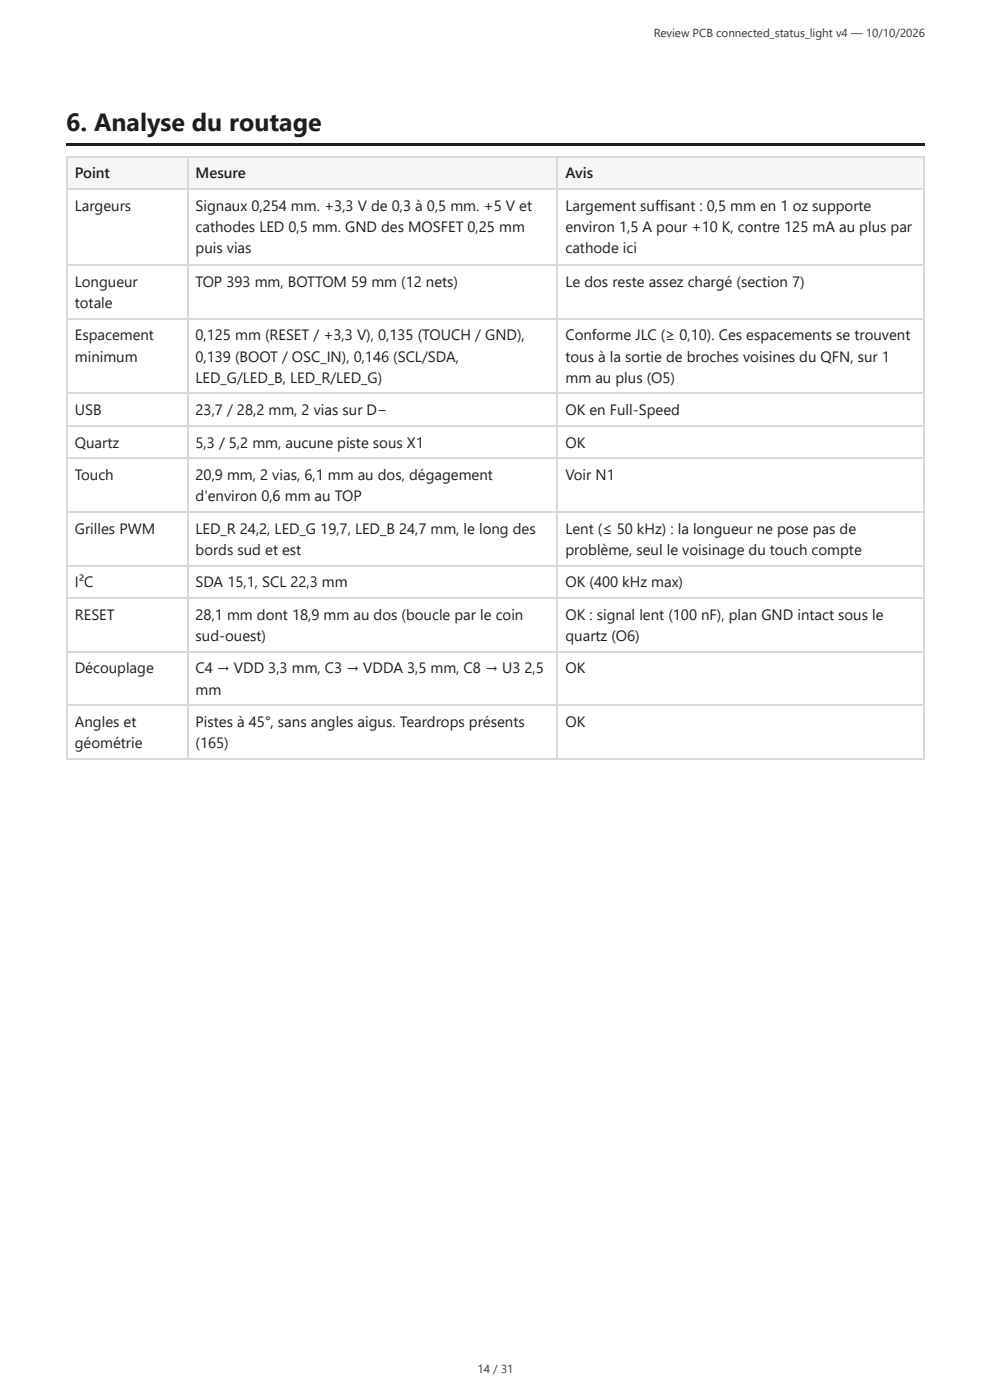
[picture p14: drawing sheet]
<svg xmlns="http://www.w3.org/2000/svg" width="210mm" height="297mm" viewBox="0 0 210 297" stroke-linecap="round" stroke-linejoin="round" font-family="sans-serif">
<defs><g id="words">
<text font-size="5.3" fill="#1b1f24" x="14" y="27.8">6. Analyse du routage</text>
<g font-size="3.2" fill="#1b1f24">
<text x="15.9" y="37.8">Point</text>
<text x="41.5" y="37.8">Mesure</text>
<text x="120" y="37.8">Avis</text>
<text x="15.9" y="44.7">Largeurs</text>
<text x="41.5" y="44.7">Signaux 0,254 mm. +3,3 V de 0,3 à 0,5 mm. +5 V et</text>
<text x="120" y="44.7">Largement suffisant : 0,5 mm en 1 oz supporte</text>
<text x="41.5" y="49.2">cathodes LED 0,5 mm. GND des MOSFET 0,25 mm</text>
<text x="41.5" y="53.7">puis vias</text>
<text x="120" y="49.2">environ 1,5 A pour +10 K, contre 125 mA au plus par</text>
<text x="120" y="53.7">cathode ici</text>
<text x="15.9" y="60.9">Longueur</text>
<text x="15.9" y="65.4">totale</text>
<text x="41.5" y="60.9">TOP 393 mm, BOTTOM 59 mm (12 nets)</text>
<text x="120" y="60.9">Le dos reste assez chargé (section 7)</text>
<text x="15.9" y="72.2">Espacement</text>
<text x="15.9" y="76.7">minimum</text>
<text x="41.5" y="72.2">0,125 mm (RESET / +3,3 V), 0,135 (TOUCH / GND),</text>
<text x="41.5" y="76.7">0,139 (BOOT / OSC_IN), 0,146 (SCL/SDA,</text>
<text x="120" y="72.2">Conforme JLC (≥ 0,10). Ces espacements se trouvent</text>
<text x="120" y="76.7">tous à la sortie de broches voisines du QFN, sur 1</text>
<text x="41.5" y="81.2">LED_G/LED_B, LED_R/LED_G)</text>
<text x="120" y="81.2">mm au plus (O5)</text>
<text x="15.9" y="88.1">USB</text>
<text x="41.5" y="88.1">23,7 / 28,2 mm, 2 vias sur D−</text>
<text x="120" y="88.1">OK en Full-Speed</text>
<text x="15.9" y="95">Quartz</text>
<text x="41.5" y="95">5,3 / 5,2 mm, aucune piste sous X1</text>
<text x="120" y="95">OK</text>
<text x="15.9" y="101.9">Touch</text>
<text x="41.5" y="101.9">20,9 mm, 2 vias, 6,1 mm au dos, dégagement</text>
<text x="120" y="101.9">Voir N1</text>
<text x="41.5" y="106.4">d'environ 0,6 mm au TOP</text>
<text x="15.9" y="113.2">Grilles PWM</text>
<text x="41.5" y="113.2">LED_R 24,2, LED_G 19,7, LED_B 24,7 mm, le long des</text>
<text x="120" y="113.2">Lent (≤ 50 kHz) : la longueur ne pose pas de</text>
<text x="41.5" y="117.7">bords sud et est</text>
<text x="120" y="117.7">problème, seul le voisinage du touch compte</text>
<text x="15.9" y="124.6">I²C</text>
<text x="41.5" y="124.6">SDA 15,1, SCL 22,3 mm</text>
<text x="120" y="124.6">OK (400 kHz max)</text>
<text x="15.9" y="131.5">RESET</text>
<text x="41.5" y="131.5">28,1 mm dont 18,9 mm au dos (boucle par le coin</text>
<text x="120" y="131.5">OK : signal lent (100 nF), plan GND intact sous le</text>
<text x="41.5" y="136">sud-ouest)</text>
<text x="120" y="136">quartz (O6)</text>
<text x="15.9" y="142.9">Découplage</text>
<text x="41.5" y="142.9">C4 → VDD 3,3 mm, C3 → VDDA 3,5 mm, C8 → U3 2,5</text>
<text x="120" y="142.9">OK</text>
<text x="41.5" y="147.4">mm</text>
<text x="15.9" y="154.3">Angles et</text>
<text x="41.5" y="154.3">Pistes à 45°, sans angles aigus. Teardrops présents</text>
<text x="120" y="154.3">OK</text>
<text x="15.9" y="158.8">géométrie</text>
<text x="41.5" y="158.8">(165)</text>
</g>
<g font-size="2.5" fill="#343434">
<text x="138.7" y="7.9">Review PCB connected_status_light v4 — 10/10/2026</text>
<text x="101.3" y="291.3">14 / 31</text>
</g>
</g></defs>
<path d="M14 30.4h182.1v.6h-182.1z" fill="#1b1f24"/>
<g fill="#f4f6f8">
<path d="M14.3 33.3h25.4v6.9h-25.4z"/>
<path d="M39.7 33.3h78.6v6.9h-78.6z"/>
<path d="M118.3 33.3h77.8v6.9h-77.8z"/>
</g>
<g fill="none" stroke="#d5dae0" stroke-width=".26">
<path d="M14 33.2h182.1M14.2 33.1v128M39.8 33.1v128M118.1 33.1v128M195.9 33.1v128M14 40.1h182.1M14 56.2h182.1M14 67.6h182.1M14 83.5h182.1M14 90.4h182.1M14 97.2h182.1M14 108.6h182.1"/>
<path d="M14 120h182.1M14 126.9h182.1M14 138.2h182.1M14 149.6h182.1M14 161h182.1"/>
</g>
<use href="#words"/>
</svg>
